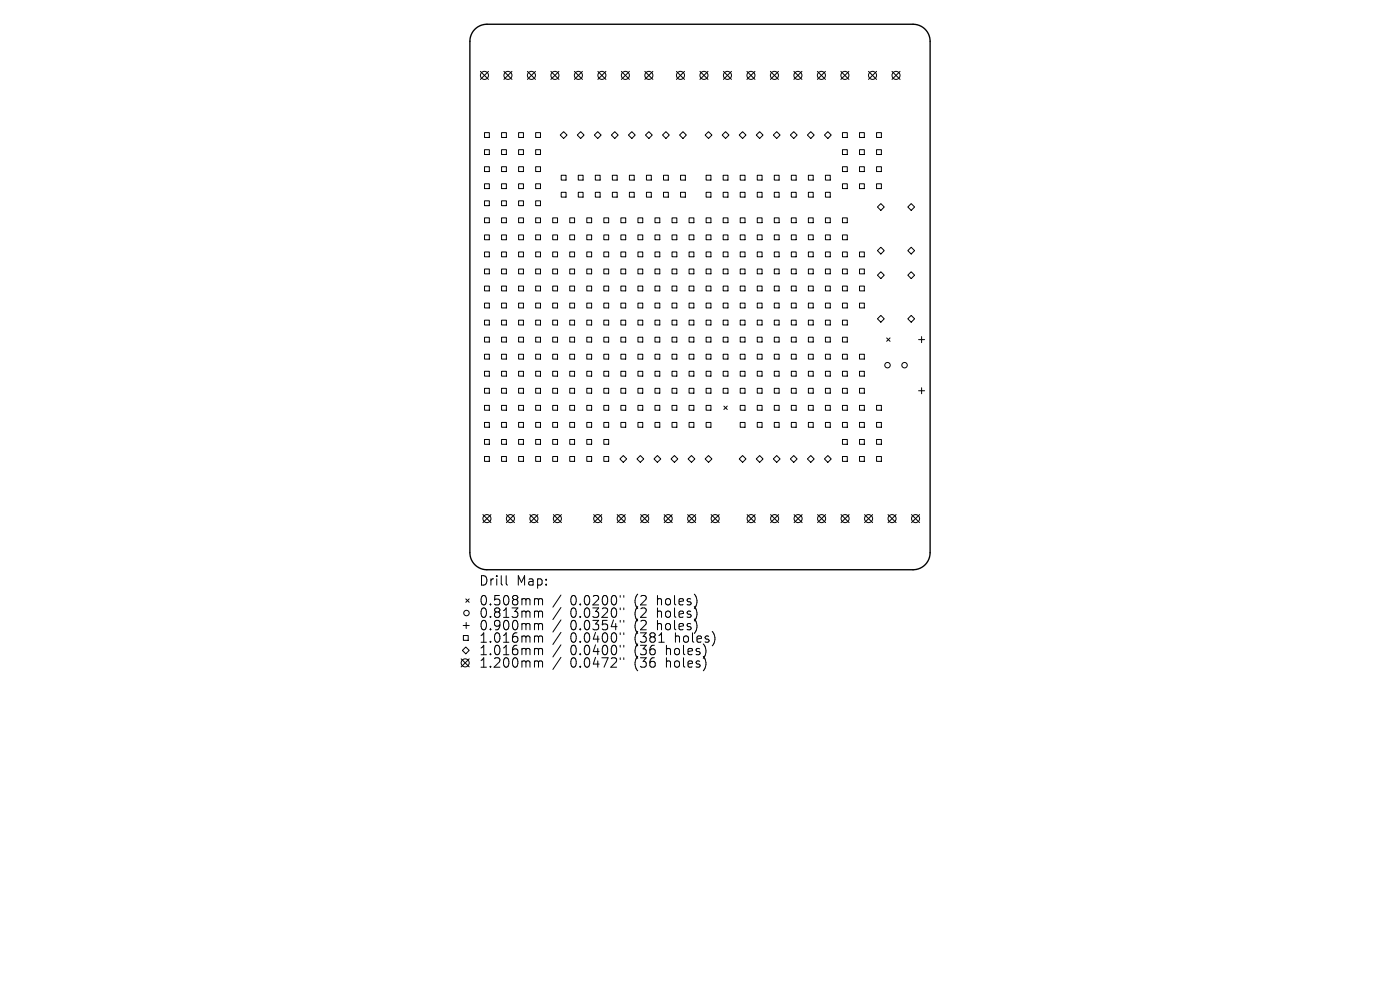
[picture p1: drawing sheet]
<svg xmlns="http://www.w3.org/2000/svg" width="297mm" height="210mm" viewBox="0 0 297 210" stroke-linecap="round" stroke-linejoin="round" font-family="sans-serif">
<defs><g id="words">
<g font-size="2.8">
<text x="101.5" y="124.5">Drill</text>
<text x="109.5" y="124.5">Map:</text>
<text x="101.5" y="128.7">0.508mm</text>
<text x="101.5" y="131.3">0.813mm</text>
<text x="121" y="128.7">0.0200&quot;</text>
<text x="121" y="131.3">0.0320&quot;</text>
<text x="134.7" y="128.7">(2</text>
<text x="134.7" y="131.3">(2</text>
<text x="139.7" y="128.7">holes)</text>
<text x="139.7" y="131.3">holes)</text>
<text x="101.5" y="134">0.900mm</text>
<text x="101.5" y="136.6">1.016mm</text>
<text x="121" y="134">0.0354&quot;</text>
<text x="121" y="136.6">0.0400&quot;</text>
<text x="134.7" y="134">(2</text>
<text x="134.7" y="136.6">(381</text>
<text x="139.7" y="134">holes)</text>
<text x="143.5" y="136.6">holes)</text>
<text x="101.5" y="139.3">1.016mm</text>
<text x="101.5" y="141.9">1.200mm</text>
<text x="121" y="139.3">0.0400&quot;</text>
<text x="121" y="141.9">0.0472&quot;</text>
<text x="134.7" y="139.3">(36</text>
<text x="134.7" y="141.9">(36</text>
<text x="141.6" y="139.3">holes)</text>
<text x="141.6" y="141.9">holes)</text>
</g>
</g></defs>
<path d="M100.7 6.3l1.1-.8 1.5-.4h90.4a3.6 3.6 0 0 1 3.6 3.7v108.4a3.6 3.6 0 0 1-3.6 3.7h-90.4a3.6 3.6 0 0 1-3.6-3.7v-108.4l.2-1.4z" fill="none" stroke="#000" stroke-width=".29"/>
<g fill="none" stroke="#000" stroke-width=".21">
<path d="M101.9 15.1l1.7 1.7M103.6 15.1l-1.7 1.7M106.9 15.1l1.7 1.7M108.6 15.1l-1.7 1.7M111.9 15.1l1.7 1.7M113.6 15.1l-1.7 1.7M116.9 15.1l1.7 1.7M118.6 15.1l-1.7 1.7M121.9 15.1l1.7 1.7M123.6 15.1l-1.7 1.7M126.8 15.1l1.7 1.7M128.5 15.1l-1.7 1.7"/>
<path d="M131.8 15.1l1.7 1.7M133.5 15.1l-1.7 1.7M136.8 15.1l1.7 1.7M138.5 15.1l-1.7 1.7M143.5 15.1l1.7 1.7M145.2 15.1l-1.7 1.7M148.5 15.1l1.7 1.7M150.2 15.1l-1.7 1.7M153.5 15.1l1.7 1.7M155.2 15.1l-1.7 1.7M158.5 15.1l1.7 1.7M160.2 15.1l-1.7 1.7"/>
<path d="M163.4 15.1l1.7 1.7M165.1 15.1l-1.7 1.7M168.4 15.1l1.7 1.7M170.1 15.1l-1.7 1.7M173.4 15.1l1.7 1.7M175.1 15.1l-1.7 1.7M178.4 15.1l1.7 1.7M180.1 15.1l-1.7 1.7M184.2 15.1l1.8 1.7M186 15.1l-1.8 1.7M189.2 15.1l1.7 1.7M190.9 15.1l-1.7 1.7"/>
<path d="M102.8 28.1h1v1.1h-1zM102.8 31.8h1v1h-1zM102.8 35.4h1v1h-1zM102.8 39h1v1h-1zM106.4 28.1h1v1.1h-1zM106.4 31.8h1v1h-1zM106.4 35.4h1v1h-1zM106.4 39h1v1h-1zM110 28.1h1v1.1h-1zM110 31.8h1v1h-1zM110 35.4h1v1h-1zM110 39h1v1h-1z"/>
<path d="M113.6 28.1h1.1v1.1h-1.1zM113.6 31.8h1.1v1h-1.1zM113.6 35.4h1.1v1h-1.1zM113.6 39h1.1v1h-1.1zM119.1 37.2h1v1h-1zM119.6 27.9l.7 .7-.7 .8-.8-.8zM122.7 37.2h1v1h-1zM123.2 27.9l.7 .7-.7 .8-.7-.8zM126.3 37.2h1v1h-1zM126.8 27.9l.7 .7-.7 .8-.7-.8zM129.9 37.2h1v1h-1zM130.4 27.9l.7 .7-.7 .8-.7-.8z"/>
<path d="M133.3 28.6l.7-.7 .8 .7-.8 .8zM133.5 37.2h1v1h-1zM137.1 37.2h1.1v1h-1.1zM137.7 27.9l.7 .7-.7 .8-.8-.8zM140.5 28.6l.8-.7 .7 .7-.7 .8zM140.8 37.2h1v1h-1zM144.4 37.2h1v1h-1zM144.9 27.9l.7 .7-.7 .8-.7-.8zM149.8 37.2h1v1h-1zM150.3 27.9l.7 .7-.7 .8-.7-.8zM153.4 37.2h1v1h-1zM153.9 27.9l.7 .7-.7 .8-.7-.8z"/>
<path d="M156.8 28.6l.7-.7 .8 .7-.8 .8zM157 37.2h1.1v1h-1.1zM160.6 37.2h1.1v1h-1.1zM161.2 27.9l.7 .7-.7 .8-.8-.8zM164.1 28.6l.7-.7 .7 .7-.7 .8zM164.3 37.2h1v1h-1zM167.7 28.6l.7-.7 .7 .7-.7 .8zM167.9 37.2h1v1h-1zM171.5 37.2h1v1h-1zM172 27.9l.7 .7-.7 .8-.7-.8zM175.1 37.2h1v1h-1zM175.6 27.9l.7 .7-.7 .8-.7-.8z"/>
<path d="M178.7 28.1h1v1.1h-1zM178.7 31.8h1v1h-1zM178.7 35.4h1v1h-1zM178.7 39h1v1h-1zM182.3 28.1h1.1v1.1h-1.1zM182.3 31.8h1.1v1h-1.1zM182.3 35.4h1.1v1h-1.1zM182.3 39h1.1v1h-1.1zM186 28.1h1v1.1h-1zM186 31.8h1v1h-1zM186 35.4h1v1h-1zM186 39h1v1h-1z"/>
<path d="M102.8 42.6h1v1h-1zM102.8 46.2h1v1h-1zM102.8 49.8h1v1.1h-1zM102.8 53.5h1v1h-1zM102.8 57.1h1v1h-1zM106.4 42.6h1v1h-1zM106.4 46.2h1v1h-1zM106.4 49.8h1v1.1h-1zM106.4 53.5h1v1h-1zM106.4 57.1h1v1h-1zM110 42.6h1v1h-1zM110 46.2h1v1h-1z"/>
<path d="M110 49.8h1v1.1h-1zM110 53.5h1v1h-1zM110 57.1h1v1h-1zM113.6 42.6h1.1v1h-1.1zM113.6 46.2h1.1v1h-1.1zM113.6 49.8h1.1v1.1h-1.1zM113.6 53.5h1.1v1h-1.1zM113.6 57.1h1.1v1h-1.1zM117.3 46.2h1v1h-1zM117.3 49.8h1v1.1h-1zM117.3 53.5h1v1h-1zM117.3 57.1h1v1h-1z"/>
<path d="M119.1 40.8h1v1h-1zM120.9 46.2h1v1h-1zM120.9 49.8h1v1.1h-1zM120.9 53.5h1v1h-1zM120.9 57.1h1v1h-1zM122.7 40.8h1v1h-1zM124.5 46.2h1v1h-1zM124.5 49.8h1v1.1h-1zM124.5 53.5h1v1h-1zM124.5 57.1h1v1h-1zM126.3 40.8h1v1h-1zM128.1 46.2h1v1h-1z"/>
<path d="M128.1 49.8h1v1.1h-1zM128.1 53.5h1v1h-1zM128.1 57.1h1v1h-1zM129.9 40.8h1v1h-1zM131.7 46.2h1v1h-1zM131.7 49.8h1v1.1h-1zM131.7 53.5h1v1h-1zM131.7 57.1h1v1h-1zM133.5 40.8h1v1h-1zM135.3 46.2h1.1v1h-1.1zM135.3 49.8h1.1v1.1h-1.1zM135.3 53.5h1.1v1h-1.1z"/>
<path d="M135.3 57.1h1.1v1h-1.1zM137.1 40.8h1.1v1h-1.1zM138.9 46.2h1.1v1h-1.1zM138.9 49.8h1.1v1.1h-1.1zM138.9 53.5h1.1v1h-1.1zM138.9 57.1h1.1v1h-1.1zM140.8 40.8h1v1h-1zM142.6 46.2h1v1h-1zM142.6 49.8h1v1.1h-1zM142.6 53.5h1v1h-1zM142.6 57.1h1v1h-1zM144.4 40.8h1v1h-1z"/>
<path d="M146.2 46.2h1v1h-1zM146.2 49.8h1v1.1h-1zM146.2 53.5h1v1h-1zM146.2 57.1h1v1h-1zM149.8 40.8h1v1h-1zM149.8 46.2h1v1h-1zM149.8 49.8h1v1.1h-1zM149.8 53.5h1v1h-1zM149.8 57.1h1v1h-1zM153.4 40.8h1v1h-1zM153.4 46.2h1v1h-1zM153.4 49.8h1v1.1h-1z"/>
<path d="M153.4 53.5h1v1h-1zM153.4 57.1h1v1h-1zM157 40.8h1.1v1h-1.1zM157 46.2h1.1v1h-1.1zM157 49.8h1.1v1.1h-1.1zM157 53.5h1.1v1h-1.1zM157 57.1h1.1v1h-1.1zM160.6 40.8h1.1v1h-1.1zM160.6 46.2h1.1v1h-1.1zM160.6 49.8h1.1v1.1h-1.1zM160.6 53.5h1.1v1h-1.1zM160.6 57.1h1.1v1h-1.1z"/>
<path d="M164.3 40.8h1v1h-1zM164.3 46.2h1v1h-1zM164.3 49.8h1v1.1h-1zM164.3 53.5h1v1h-1zM164.3 57.1h1v1h-1zM167.9 40.8h1v1h-1zM167.9 46.2h1v1h-1zM167.9 49.8h1v1.1h-1zM167.9 53.5h1v1h-1zM167.9 57.1h1v1h-1zM171.5 40.8h1v1h-1zM171.5 46.2h1v1h-1z"/>
<path d="M171.5 49.8h1v1.1h-1zM171.5 53.5h1v1h-1zM171.5 57.1h1v1h-1zM175.1 40.8h1v1h-1zM175.1 46.2h1v1h-1zM175.1 49.8h1v1.1h-1zM175.1 53.5h1v1h-1zM175.1 57.1h1v1h-1zM178.7 46.2h1v1h-1zM178.7 49.8h1v1.1h-1zM178.7 53.5h1v1h-1zM178.7 57.1h1v1h-1z"/>
<path d="M182.3 53.5h1.1v1h-1.1zM182.3 57.1h1.1v1h-1.1zM186.1 53.2l.8-.8 .7 .8-.7 .7zM186.1 58.4l.8-.7 .7 .7-.7 .7zM186.9 43.2l.7 .7-.7 .7-.8-.7zM192.6 53.2l.7-.8 .7 .8-.7 .7zM192.6 58.4l.7-.7 .7 .7-.7 .7zM193.3 43.2l.7 .7-.7 .7-.7-.7zM102.8 60.7h1v1h-1zM102.8 64.3h1v1h-1zM102.8 67.9h1v1h-1zM102.8 71.5h1v1.1h-1z"/>
<path d="M102.8 75.1h1v1.1h-1zM102.8 78.8h1v1h-1zM106.4 60.7h1v1h-1zM106.4 64.3h1v1h-1zM106.4 67.9h1v1h-1zM106.4 71.5h1v1.1h-1zM106.4 75.1h1v1.1h-1zM106.4 78.8h1v1h-1zM110 60.7h1v1h-1zM110 64.3h1v1h-1zM110 67.9h1v1h-1zM110 71.5h1v1.1h-1z"/>
<path d="M110 75.1h1v1.1h-1zM110 78.8h1v1h-1zM113.6 60.7h1.1v1h-1.1zM113.6 64.3h1.1v1h-1.1zM113.6 67.9h1.1v1h-1.1zM113.6 71.5h1.1v1.1h-1.1zM113.6 75.1h1.1v1.1h-1.1zM113.6 78.8h1.1v1h-1.1zM117.3 60.7h1v1h-1zM117.3 64.3h1v1h-1zM117.3 67.9h1v1h-1zM117.3 71.5h1v1.1h-1z"/>
<path d="M117.3 75.1h1v1.1h-1zM117.3 78.8h1v1h-1zM120.9 60.7h1v1h-1zM120.9 64.3h1v1h-1zM120.9 67.9h1v1h-1zM120.9 71.5h1v1.1h-1zM120.9 75.1h1v1.1h-1zM120.9 78.8h1v1h-1zM124.5 60.7h1v1h-1zM124.5 64.3h1v1h-1zM124.5 67.9h1v1h-1zM124.5 71.5h1v1.1h-1z"/>
<path d="M124.5 75.1h1v1.1h-1zM124.5 78.8h1v1h-1zM128.1 60.7h1v1h-1zM128.1 64.3h1v1h-1zM128.1 67.9h1v1h-1zM128.1 71.5h1v1.1h-1zM128.1 75.1h1v1.1h-1zM128.1 78.8h1v1h-1zM131.7 60.7h1v1h-1zM131.7 64.3h1v1h-1zM131.7 67.9h1v1h-1zM131.7 71.5h1v1.1h-1z"/>
<path d="M131.7 75.1h1v1.1h-1zM131.7 78.8h1v1h-1zM135.3 60.7h1.1v1h-1.1zM135.3 64.3h1.1v1h-1.1zM135.3 67.9h1.1v1h-1.1zM135.3 71.5h1.1v1.1h-1.1zM135.3 75.1h1.1v1.1h-1.1zM135.3 78.8h1.1v1h-1.1zM138.9 60.7h1.1v1h-1.1zM138.9 64.3h1.1v1h-1.1zM138.9 67.9h1.1v1h-1.1zM138.9 71.5h1.1v1.1h-1.1z"/>
<path d="M138.9 75.1h1.1v1.1h-1.1zM138.9 78.8h1.1v1h-1.1zM142.6 60.7h1v1h-1zM142.6 64.3h1v1h-1zM142.6 67.9h1v1h-1zM142.6 71.5h1v1.1h-1zM142.6 75.1h1v1.1h-1zM142.6 78.8h1v1h-1zM146.2 60.7h1v1h-1zM146.2 64.3h1v1h-1zM146.2 67.9h1v1h-1zM146.2 71.5h1v1.1h-1z"/>
<path d="M146.2 75.1h1v1.1h-1zM146.2 78.8h1v1h-1zM149.8 60.7h1v1h-1zM149.8 64.3h1v1h-1zM149.8 67.9h1v1h-1zM149.8 71.5h1v1.1h-1zM149.8 75.1h1v1.1h-1zM149.8 78.8h1v1h-1zM153.4 60.7h1v1h-1zM153.4 64.3h1v1h-1zM153.4 67.9h1v1h-1zM153.4 71.5h1v1.1h-1z"/>
<path d="M153.4 75.1h1v1.1h-1zM153.4 78.8h1v1h-1zM157 60.7h1.1v1h-1.1zM157 64.3h1.1v1h-1.1zM157 67.9h1.1v1h-1.1zM157 71.5h1.1v1.1h-1.1zM157 75.1h1.1v1.1h-1.1zM157 78.8h1.1v1h-1.1zM160.6 60.7h1.1v1h-1.1zM160.6 64.3h1.1v1h-1.1zM160.6 67.9h1.1v1h-1.1zM160.6 71.5h1.1v1.1h-1.1z"/>
<path d="M160.6 75.1h1.1v1.1h-1.1zM160.6 78.8h1.1v1h-1.1zM164.3 60.7h1v1h-1zM164.3 64.3h1v1h-1zM164.3 67.9h1v1h-1zM164.3 71.5h1v1.1h-1zM164.3 75.1h1v1.1h-1zM164.3 78.8h1v1h-1zM167.9 60.7h1v1h-1zM167.9 64.3h1v1h-1zM167.9 67.9h1v1h-1zM167.9 71.5h1v1.1h-1z"/>
<path d="M167.9 75.1h1v1.1h-1zM167.9 78.8h1v1h-1zM171.5 60.7h1v1h-1zM171.5 64.3h1v1h-1zM171.5 67.9h1v1h-1zM171.5 71.5h1v1.1h-1zM171.5 75.1h1v1.1h-1zM171.5 78.8h1v1h-1zM175.1 60.7h1v1h-1zM175.1 64.3h1v1h-1zM175.1 67.9h1v1h-1zM175.1 71.5h1v1.1h-1z"/>
<path d="M175.1 75.1h1v1.1h-1zM175.1 78.8h1v1h-1zM178.7 60.7h1v1h-1zM178.7 64.3h1v1h-1zM178.7 67.9h1v1h-1zM178.7 71.5h1v1.1h-1zM178.7 75.1h1v1.1h-1zM178.7 78.8h1v1h-1zM182.3 60.7h1.1v1h-1.1zM182.3 64.3h1.1v1h-1.1zM182.3 75.1h1.1v1.1h-1.1zM182.3 78.8h1.1v1h-1.1z"/>
<path d="M186.1 67.6l.8-.7 .7 .7-.7 .8zM188.1 71.7l.7 .7M188.8 71.7l-.7 .7M192.6 67.6l.7-.7 .7 .7-.7 .8zM194.9 72h1.3M195.5 71.4v1.3M102.8 82.4h1v1h-1zM102.8 86h1v1h-1zM102.8 89.6h1v1h-1zM102.8 93.2h1v1.1h-1zM102.8 96.8h1v1.1h-1zM106.4 82.4h1v1h-1z"/>
<path d="M106.4 86h1v1h-1zM106.4 89.6h1v1h-1zM106.4 93.2h1v1.1h-1zM106.4 96.8h1v1.1h-1zM110 82.4h1v1h-1zM110 86h1v1h-1zM110 89.6h1v1h-1zM110 93.2h1v1.1h-1zM110 96.8h1v1.1h-1zM113.6 82.4h1.1v1h-1.1zM113.6 86h1.1v1h-1.1zM113.6 89.6h1.1v1h-1.1z"/>
<path d="M113.6 93.2h1.1v1.1h-1.1zM113.6 96.8h1.1v1.1h-1.1zM117.3 82.4h1v1h-1zM117.3 86h1v1h-1zM117.3 89.6h1v1h-1zM117.3 93.2h1v1.1h-1zM117.3 96.8h1v1.1h-1zM120.9 82.4h1v1h-1zM120.9 86h1v1h-1zM120.9 89.6h1v1h-1zM120.9 93.2h1v1.1h-1zM120.9 96.8h1v1.1h-1z"/>
<path d="M124.5 82.4h1v1h-1zM124.5 86h1v1h-1zM124.5 89.6h1v1h-1zM124.5 93.2h1v1.1h-1zM124.5 96.8h1v1.1h-1zM128.1 82.4h1v1h-1zM128.1 86h1v1h-1zM128.1 89.6h1v1h-1zM128.1 93.2h1v1.1h-1zM128.1 96.8h1v1.1h-1zM131.7 82.4h1v1h-1zM131.7 86h1v1h-1z"/>
<path d="M131.7 89.6h1v1h-1zM132.2 96.6l.8 .8-.8 .7-.7-.7zM135.3 82.4h1.1v1h-1.1zM135.3 86h1.1v1h-1.1zM135.3 89.6h1.1v1h-1.1zM135.8 96.6l.8 .8-.8 .7-.7-.7zM138.9 82.4h1.1v1h-1.1zM138.9 86h1.1v1h-1.1zM138.9 89.6h1.1v1h-1.1zM139.5 96.6l.7 .8-.7 .7-.8-.7zM142.6 82.4h1v1h-1zM142.6 86h1v1h-1z"/>
<path d="M142.6 89.6h1v1h-1zM143.1 96.6l.7 .8-.7 .7-.7-.7zM146 97.4l.7-.8 .7 .8-.7 .7zM146.2 82.4h1v1h-1zM146.2 86h1v1h-1zM146.2 89.6h1v1h-1zM149.8 82.4h1v1h-1zM149.8 86h1v1h-1zM149.8 89.6h1v1h-1zM150.3 96.6l.7 .8-.7 .7-.7-.7zM153.4 82.4h1v1h-1zM153.6 86.1l.7 .8"/>
<path d="M154.3 86.1l-.7 .8M157 82.4h1.1v1h-1.1zM157 86h1.1v1h-1.1zM157 89.6h1.1v1h-1.1zM157.5 96.6l.8 .8-.8 .7-.7-.7zM160.6 82.4h1.1v1h-1.1zM160.6 86h1.1v1h-1.1zM160.6 89.6h1.1v1h-1.1zM161.2 96.6l.7 .8-.7 .7-.8-.7zM164.1 97.4l.7-.8 .7 .8-.7 .7zM164.3 82.4h1v1h-1zM164.3 86h1v1h-1z"/>
<path d="M164.3 89.6h1v1h-1zM167.9 82.4h1v1h-1zM167.9 86h1v1h-1zM167.9 89.6h1v1h-1zM168.4 96.6l.7 .8-.7 .7-.7-.7zM171.5 82.4h1v1h-1zM171.5 86h1v1h-1zM171.5 89.6h1v1h-1zM172 96.6l.7 .8-.7 .7-.7-.7zM175.1 82.4h1v1h-1zM175.1 86h1v1h-1zM175.1 89.6h1v1h-1z"/>
<path d="M175.6 96.6l.7 .8-.7 .7-.7-.7zM178.7 82.4h1v1h-1zM178.7 86h1v1h-1zM178.7 89.6h1v1h-1zM178.7 93.2h1v1.1h-1zM178.7 96.8h1v1.1h-1zM182.3 82.4h1.1v1h-1.1zM182.3 86h1.1v1h-1.1zM182.3 89.6h1.1v1h-1.1zM182.3 93.2h1.1v1.1h-1.1zM182.3 96.8h1.1v1.1h-1.1zM186 86h1v1h-1z"/>
<path d="M186 89.6h1v1h-1zM186 93.2h1v1.1h-1zM186 96.8h1v1.1h-1zM194.9 82.9h1.3M195.5 82.3v1.2M102.4 109.2l1.8 1.7M104.2 109.2l-1.8 1.7M107.4 109.2l1.7 1.7M109.1 109.2l-1.7 1.7M112.4 109.2l1.7 1.7M114.1 109.2l-1.7 1.7M117.4 109.2l1.7 1.7"/>
<path d="M119.1 109.2l-1.7 1.7M126 109.2l1.7 1.7M127.7 109.2l-1.7 1.7M130.9 109.2l1.7 1.7M132.6 109.2l-1.7 1.7M135.9 109.2l1.7 1.7M137.6 109.2l-1.7 1.7M140.9 109.2l1.7 1.7M142.6 109.2l-1.7 1.7M145.9 109.2l1.7 1.7M147.6 109.2l-1.7 1.7M150.9 109.2l1.7 1.7"/>
<path d="M152.6 109.2l-1.7 1.7M158.5 109.2l1.7 1.7M160.2 109.2l-1.7 1.7M163.5 109.2l1.7 1.7M165.2 109.2l-1.7 1.7M168.5 109.2l1.7 1.7M170.2 109.2l-1.7 1.7M173.4 109.2l1.8 1.7M175.2 109.2l-1.8 1.7M178.4 109.2l1.7 1.7M180.1 109.2l-1.7 1.7M183.4 109.2l1.7 1.7"/>
<path d="M185.1 109.2l-1.7 1.7M188.4 109.2l1.7 1.7M190.1 109.2l-1.7 1.7M193.4 109.2l1.7 1.7M195.1 109.2l-1.7 1.7M97.8 139.8l1.7 1.7M98.1 138l.7-.8 .7 .8-.7 .7zM98.3 132.7h1.2M98.3 134.8h1v1h-1zM98.8 127l.7 .8M98.9 132v1.3M99.5 127l-.7 .8"/>
<path d="M99.5 139.8l-1.7 1.7M107.4 122.1v1.7l.3 .3M113.7 127l.4 .1 .1 .2M113.7 129.6l.4 .1 .1 .2M113.7 132.3h.3l.2 .3M113.7 134.9l.4 .1 .1 .2M113.7 137.6h.4l.1 .2M114.2 127.3l.3-.3 .5 .1 .1 1.2M114.2 127.3v1M114.2 129.9v1.1M114.2 132.6v1M114.2 135.2v1"/>
<path d="M114.2 137.8v1.1M114.2 129.9l.3-.3 .5 .1 .1 1.3M114.2 132.6l.3-.3 .5 .1 .1 1.2M114.2 135.2l.3-.3 .5 .1 .1 1.2M114.2 137.8l.3-.2h.5l.1 1.3M119 126.2l-1.7 2.6M119 128.9l-1.7 2.5M119 131.5l-1.7 2.6M119 134.1l-1.7 2.6M119 136.8l-1.7 2.6M119 139.4l-1.7 2.6M131.6 126.3v.4"/>
<path d="M131.6 129v.3M131.6 131.6v.4M131.6 134.2v.4M131.6 136.9v.4M131.6 139.5v.4M132.3 126.3v.4M132.3 129v.3M132.3 131.6v.4M132.3 134.2v.4M132.3 136.9v.4M132.3 139.5v.4M139.8 136.2h1.1"/>
<path d="M113.7 140.2l.4 .1 .1 .2M114.2 140.5v1M114.2 140.5l.3-.3 .5 .1 .1 1.2"/>
<circle cx="102.8" cy="16" r=".85"/>
<circle cx="107.8" cy="16" r=".85"/>
<circle cx="112.7" cy="16" r=".85"/>
<circle cx="117.7" cy="16" r=".85"/>
<circle cx="122.7" cy="16" r=".85"/>
<circle cx="127.7" cy="16" r=".85"/>
<circle cx="132.7" cy="16" r=".85"/>
<circle cx="137.7" cy="16" r=".85"/>
<circle cx="144.4" cy="16" r=".85"/>
<circle cx="149.3" cy="16" r=".85"/>
<circle cx="154.3" cy="16" r=".85"/>
<circle cx="159.3" cy="16" r=".85"/>
<circle cx="164.3" cy="16" r=".85"/>
<circle cx="169.3" cy="16" r=".85"/>
<circle cx="174.3" cy="16" r=".85"/>
<circle cx="179.2" cy="16" r=".85"/>
<circle cx="185.1" cy="16" r=".85"/>
<circle cx="190.1" cy="16" r=".85"/>
<circle cx="188.3" cy="77.5" r=".58"/>
<circle cx="191.9" cy="77.5" r=".58"/>
<circle cx="103.3" cy="110" r=".85"/>
<circle cx="108.3" cy="110" r=".85"/>
<circle cx="113.3" cy="110" r=".85"/>
<circle cx="118.2" cy="110" r=".85"/>
<circle cx="126.8" cy="110" r=".85"/>
<circle cx="131.8" cy="110" r=".85"/>
<circle cx="136.8" cy="110" r=".85"/>
<circle cx="141.8" cy="110" r=".85"/>
<circle cx="146.7" cy="110" r=".85"/>
<circle cx="151.7" cy="110" r=".85"/>
<circle cx="159.3" cy="110" r=".85"/>
<circle cx="164.3" cy="110" r=".85"/>
<circle cx="169.3" cy="110" r=".85"/>
<circle cx="174.3" cy="110" r=".85"/>
<circle cx="179.3" cy="110" r=".85"/>
<circle cx="184.3" cy="110" r=".85"/>
<circle cx="189.2" cy="110" r=".85"/>
<circle cx="194.2" cy="110" r=".85"/>
<circle cx="99" cy="130" r=".58"/>
<circle cx="98.7" cy="140.6" r=".85"/>
</g>
<use href="#words"/>
</svg>
